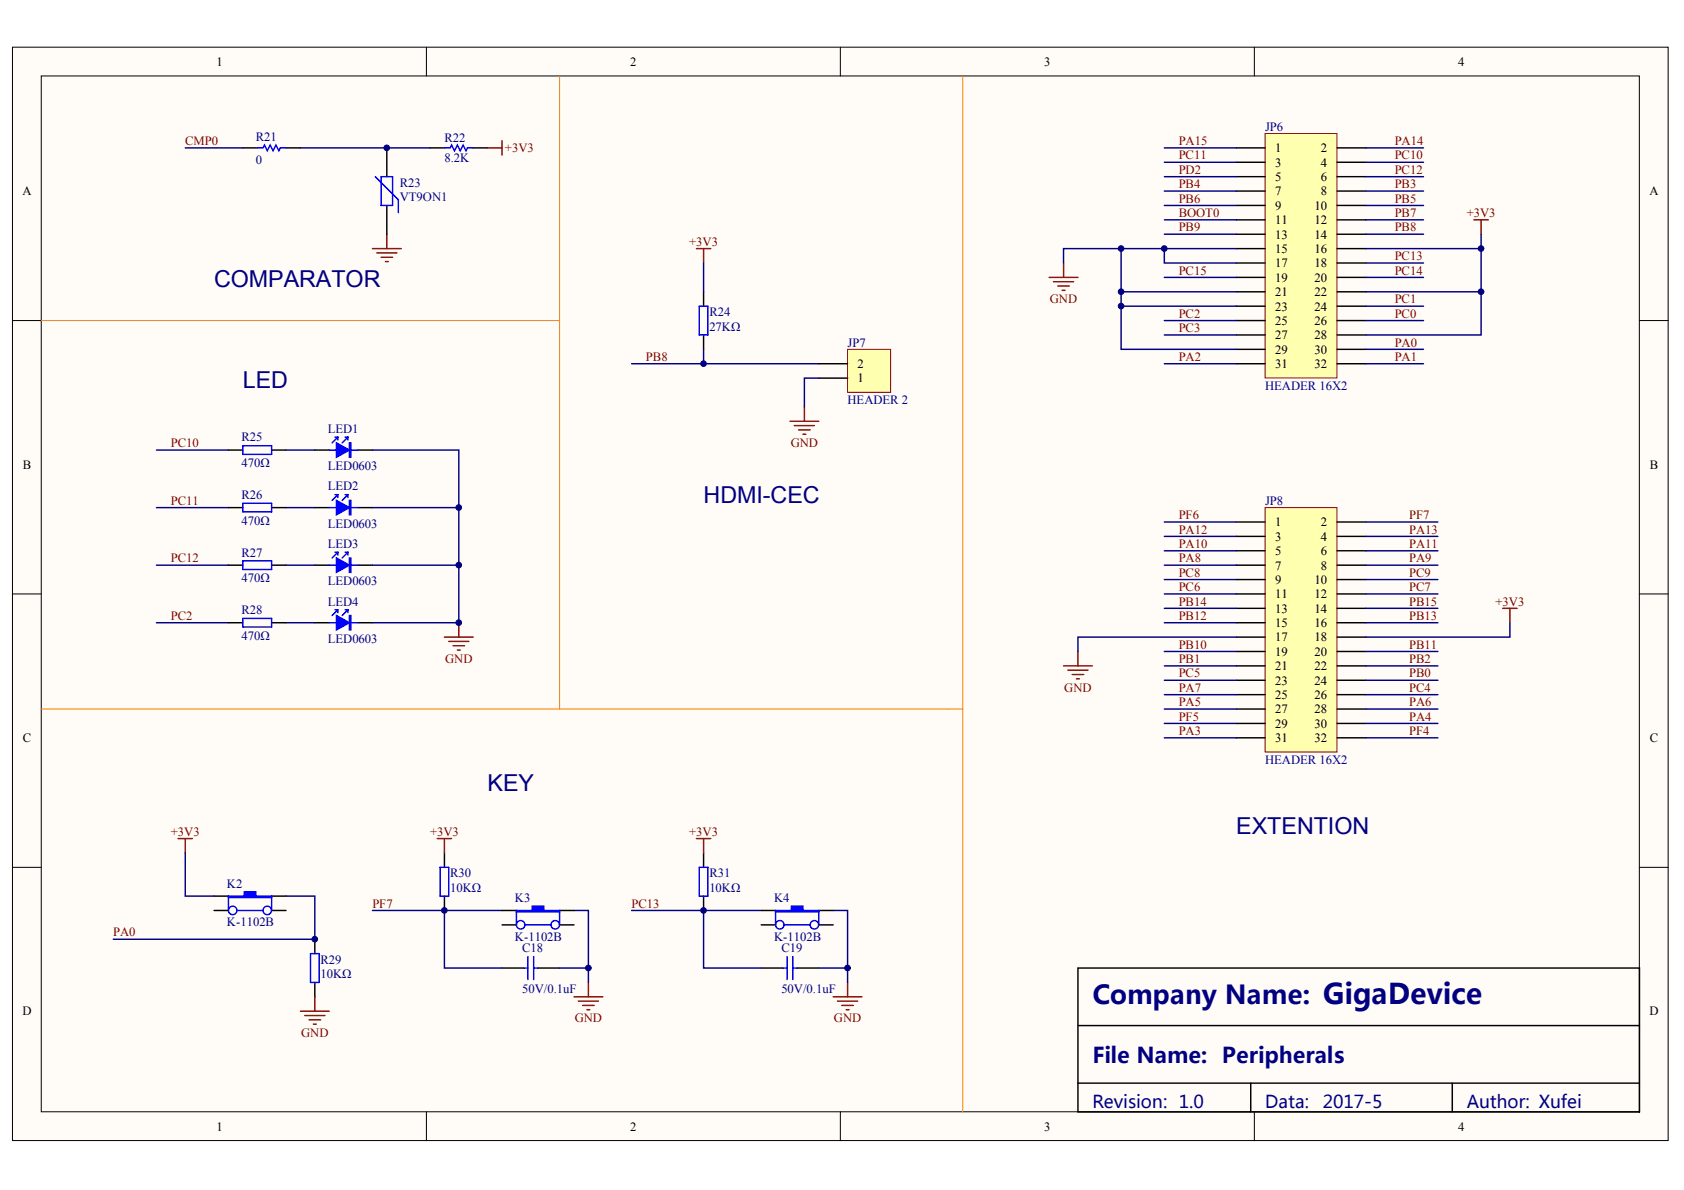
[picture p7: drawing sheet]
<svg xmlns="http://www.w3.org/2000/svg" width="297mm" height="210mm" viewBox="0 0 297 210" stroke-linecap="round" stroke-linejoin="round" font-family="sans-serif">
<defs><g id="words">
<text font-size="4.6" fill="#000080" x="192.7" y="177.1">Company Name: GigaDevice</text>
<g font-size="4.1" fill="#000080">
<text x="37.8" y="50.6">COMPARATOR</text>
<text x="42.8" y="68.4">LED</text>
<text x="124.1" y="88.7">HDMI-CEC</text>
<text x="86" y="139.5">KEY</text>
<text x="218.1" y="147.1">EXTENTION</text>
</g>
<text font-size="3.8" fill="#000080" x="192.7" y="187.5">File Name: Peripherals</text>
<g font-size="3.1" fill="#000080">
<text x="192.7" y="195.4">Revision: 1.0</text>
<text x="223.2" y="195.4">Data:</text>
<text x="233.3" y="195.4">2017-5</text>
<text x="258.7" y="195.4">Author: Xufei</text>
</g>
<g font-size="2.2">
<text x="38.2" y="11.6">1</text>
<text x="111.2" y="11.6">2</text>
<text x="184.2" y="11.6">3</text>
<text x="257.2" y="11.6">4</text>
<text x="224.9" y="26.9">1</text>
<text x="224.9" y="29.4">3</text>
<text x="233" y="26.9">2</text>
<text x="233" y="29.4">4</text>
<text x="4" y="34.4">A</text>
<text x="224.9" y="31.9">5</text>
<text x="224.9" y="34.5">7</text>
<text x="233" y="31.9">6</text>
<text x="233" y="34.5">8</text>
<text x="290.9" y="34.4">A</text>
<text x="224.9" y="37">9</text>
<text x="224.9" y="39.5">11</text>
<text x="231.8" y="37">10</text>
<text x="231.8" y="39.5">12</text>
<text x="224.9" y="42.1">13</text>
<text x="224.9" y="44.6">15</text>
<text x="224.9" y="47.2">17</text>
<text x="231.8" y="42.1">14</text>
<text x="231.8" y="44.6">16</text>
<text x="231.8" y="47.2">18</text>
<text x="224.9" y="49.7">19</text>
<text x="224.9" y="52.2">21</text>
<text x="231.8" y="49.7">20</text>
<text x="231.8" y="52.2">22</text>
<text x="224.9" y="54.8">23</text>
<text x="224.9" y="57.3">25</text>
<text x="224.9" y="59.9">27</text>
<text x="231.8" y="54.8">24</text>
<text x="231.8" y="57.3">26</text>
<text x="231.8" y="59.9">28</text>
<text x="151.3" y="64.9">2</text>
<text x="224.9" y="62.4">29</text>
<text x="224.9" y="64.9">31</text>
<text x="231.8" y="62.4">30</text>
<text x="231.8" y="64.9">32</text>
<text x="151.3" y="67.5">1</text>
<text x="4" y="82.6">B</text>
<text x="291" y="82.6">B</text>
<text x="224.9" y="92.8">1</text>
<text x="224.9" y="95.4">3</text>
<text x="233" y="92.8">2</text>
<text x="233" y="95.4">4</text>
<text x="224.9" y="97.9">5</text>
<text x="224.9" y="100.5">7</text>
<text x="233" y="97.9">6</text>
<text x="233" y="100.5">8</text>
<text x="224.9" y="103">9</text>
<text x="224.9" y="105.5">11</text>
<text x="231.8" y="103">10</text>
<text x="231.8" y="105.5">12</text>
<text x="224.9" y="108.1">13</text>
<text x="224.9" y="110.6">15</text>
<text x="224.9" y="113.2">17</text>
<text x="231.8" y="108.1">14</text>
<text x="231.8" y="110.6">16</text>
<text x="231.8" y="113.2">18</text>
<text x="224.9" y="115.7">19</text>
<text x="224.9" y="118.2">21</text>
<text x="231.8" y="115.7">20</text>
<text x="231.8" y="118.2">22</text>
<text x="224.9" y="120.8">23</text>
<text x="224.9" y="123.3">25</text>
<text x="224.9" y="125.8">27</text>
<text x="231.8" y="120.8">24</text>
<text x="231.8" y="123.3">26</text>
<text x="231.8" y="125.8">28</text>
<text x="4" y="130.9">C</text>
<text x="224.9" y="128.4">29</text>
<text x="224.9" y="130.9">31</text>
<text x="231.8" y="128.4">30</text>
<text x="231.8" y="130.9">32</text>
<text x="291" y="130.9">C</text>
<text x="4" y="179.1">D</text>
<text x="290.9" y="179.1">D</text>
<text x="38.2" y="199.4">1</text>
<text x="111.2" y="199.4">2</text>
<text x="184.2" y="199.4">3</text>
<text x="257.2" y="199.4">4</text>
</g>
<g font-size="2.2" fill="#000080">
<text x="223.2" y="23.1">JP6</text>
<text x="45.1" y="24.8">R21</text>
<text x="45.1" y="28.9">0</text>
<text x="78.4" y="25.1">R22</text>
<text x="78.4" y="28.6">8.2K</text>
<text x="70.5" y="33">R23</text>
<text x="70.5" y="35.5">VT9ON1</text>
<text x="125.1" y="55.8">R24</text>
<text x="125.1" y="58.3">27KΩ</text>
<text x="149.5" y="61.1">JP7</text>
<text x="149.5" y="71.3">HEADER 2</text>
<text x="223.2" y="68.7">HEADER 16X2</text>
<text x="42.6" y="77.9">R25</text>
<text x="57.8" y="76.4">LED1</text>
<text x="42.6" y="82.4">470Ω</text>
<text x="57.8" y="82.9">LED0603</text>
<text x="42.6" y="88">R26</text>
<text x="57.8" y="86.5">LED2</text>
<text x="223.2" y="89">JP8</text>
<text x="42.6" y="92.6">470Ω</text>
<text x="57.8" y="93.1">LED0603</text>
<text x="42.6" y="98.2">R27</text>
<text x="57.8" y="96.7">LED3</text>
<text x="42.6" y="102.7">470Ω</text>
<text x="57.8" y="103.3">LED0603</text>
<text x="57.8" y="106.8">LED4</text>
<text x="42.6" y="108.3">R28</text>
<text x="42.6" y="112.9">470Ω</text>
<text x="57.8" y="113.4">LED0603</text>
<text x="223.2" y="134.7">HEADER 16X2</text>
<text x="79.4" y="154.8">R30</text>
<text x="125.1" y="154.8">R31</text>
<text x="40" y="156.5">K2</text>
<text x="79.4" y="157.3">10KΩ</text>
<text x="90.8" y="159.1">K3</text>
<text x="125.1" y="157.3">10KΩ</text>
<text x="136.5" y="159.1">K4</text>
<text x="40" y="163.4">K-1102B</text>
<text x="90.8" y="165.9">K-1102B</text>
<text x="92.1" y="168">C18</text>
<text x="136.5" y="165.9">K-1102B</text>
<text x="137.8" y="168">C19</text>
<text x="56.5" y="170">R29</text>
<text x="56.5" y="172.5">10KΩ</text>
<text x="92.1" y="175.1">50V/0.1uF</text>
<text x="137.8" y="175.1">50V/0.1uF</text>
</g>
<g font-size="2.2" fill="#800000">
<text x="32.7" y="25.6">CMP0</text>
<text x="89.1" y="26.9">+3V3</text>
<text x="207.9" y="25.6">PA15</text>
<text x="207.9" y="28.1">PC11</text>
<text x="246" y="25.6">PA14</text>
<text x="246" y="28.1">PC10</text>
<text x="207.9" y="30.7">PD2</text>
<text x="207.9" y="33.2">PB4</text>
<text x="207.9" y="35.7">PB6</text>
<text x="246" y="30.7">PC12</text>
<text x="246" y="33.2">PB3</text>
<text x="246" y="35.7">PB5</text>
<text x="207.9" y="38.3">BOOT0</text>
<text x="207.9" y="40.8">PB9</text>
<text x="246" y="38.3">PB7</text>
<text x="246" y="40.8">PB8</text>
<text x="258.7" y="38.3">+3V3</text>
<text x="121.6" y="43.4">+3V3</text>
<text x="246" y="45.9">PC13</text>
<text x="185.2" y="53.5">GND</text>
<text x="207.9" y="48.4">PC15</text>
<text x="246" y="48.4">PC14</text>
<text x="246" y="53.5">PC1</text>
<text x="207.9" y="56">PC2</text>
<text x="207.9" y="58.6">PC3</text>
<text x="246" y="56">PC0</text>
<text x="113.9" y="63.7">PB8</text>
<text x="207.9" y="63.7">PA2</text>
<text x="246" y="61.1">PA0</text>
<text x="246" y="63.7">PA1</text>
<text x="30.1" y="78.9">PC10</text>
<text x="139.5" y="78.8">GND</text>
<text x="30.1" y="89">PC11</text>
<text x="207.9" y="91.6">PF6</text>
<text x="207.9" y="94.1">PA12</text>
<text x="248.6" y="91.6">PF7</text>
<text x="248.6" y="94.1">PA13</text>
<text x="30.1" y="99.2">PC12</text>
<text x="207.9" y="96.7">PA10</text>
<text x="207.9" y="99.2">PA8</text>
<text x="207.9" y="101.7">PC8</text>
<text x="248.6" y="96.7">PA11</text>
<text x="248.6" y="99.2">PA9</text>
<text x="248.6" y="101.7">PC9</text>
<text x="207.9" y="104.3">PC6</text>
<text x="207.9" y="106.8">PB14</text>
<text x="248.6" y="104.3">PC7</text>
<text x="248.6" y="106.8">PB15</text>
<text x="263.8" y="106.8">+3V3</text>
<text x="30.1" y="109.3">PC2</text>
<text x="207.9" y="109.3">PB12</text>
<text x="248.6" y="109.3">PB13</text>
<text x="78.5" y="116.9">GND</text>
<text x="207.9" y="114.4">PB10</text>
<text x="207.9" y="117">PB1</text>
<text x="207.9" y="119.5">PC5</text>
<text x="248.6" y="114.4">PB11</text>
<text x="248.6" y="117">PB2</text>
<text x="248.6" y="119.5">PB0</text>
<text x="187.7" y="122">GND</text>
<text x="207.9" y="122">PA7</text>
<text x="207.9" y="124.6">PA5</text>
<text x="248.6" y="122">PC4</text>
<text x="248.6" y="124.6">PA6</text>
<text x="207.9" y="127.1">PF5</text>
<text x="207.9" y="129.6">PA3</text>
<text x="248.6" y="127.1">PA4</text>
<text x="248.6" y="129.6">PF4</text>
<text x="30.1" y="147.4">+3V3</text>
<text x="75.8" y="147.4">+3V3</text>
<text x="121.6" y="147.4">+3V3</text>
<text x="65.7" y="160.1">PF7</text>
<text x="111.4" y="160.1">PC13</text>
<text x="20" y="165.2">PA0</text>
<text x="53.1" y="182.9">GND</text>
<text x="101.4" y="180.4">GND</text>
<text x="147.1" y="180.4">GND</text>
</g>
</g></defs>
<g fill="#fffcf8" stroke="#000" stroke-width=".18">
<path d="M2.2 8.3h292v192.9h-292z"/>
<path d="M7.3 13.4h281.9v182.7h-281.9z"/>
</g>
<path d="M75.2 8.3v5.1M148.2 8.3v5.1M221.2 8.3v5.1M2.2 56.5h5.1M289.2 56.5h5.1M2.2 104.8h5.1M289.2 104.8h5.1M2.2 153h5.1M289.2 153h5.1M75.2 196.1v5.1M148.2 196.1v5.1M221.2 196.1v5.1" fill="none" stroke="#000" stroke-width=".18"/>
<g fill="none" stroke="#000" stroke-width=".25">
<path d="M42.8 26.1h2.6M50.5 26.1h2.5M68.2 26.1v5.1M68.2 36.2v5.1M75.8 26.1h2.6M83.5 26.1h2.5M124.1 51.5v2.5M124.1 59.1v2.5M55.5 79.4h2.6M63.2 79.4h2.5M55.5 89.5h2.6M55.5 99.7h2.6"/>
<path d="M63.2 89.5h2.5M63.2 99.7h2.5M55.5 109.8h2.6M63.2 109.8h2.5M37.8 158.1h2.5M47.9 158.1h2.6M78.4 150.4v2.6M78.4 158.1v2.5M124.1 150.4v2.6M124.1 158.1v2.5M37.8 160.6h2.5M47.9 160.6h2.6"/>
<path d="M55.5 165.7v2.5M55.5 173.3v2.5M88.5 170.8h3.9M88.5 160.6h2.6M88.5 163.1h2.6M94.9 170.8h3.8M98.7 160.6h2.5M98.7 163.1h2.5M134.3 170.8h3.8M134.3 160.6h2.5M134.3 163.1h2.5M140.6 170.8h3.8"/>
<path d="M144.4 160.6h2.6M144.4 163.1h2.6M190.1 170.8h99.1v25.3h-99.1zM190.1 180.9h99.1M190.1 191.1h99.1M220.6 191.1v5M256.2 191.1v5"/>
</g>
<g fill="none" stroke="#00f" stroke-width=".25">
<path d="M45.4 26.1h1l.2-.5 .6 1 .5-1 .5 1 .5-1 .5 1 .2-.5h1.1M66.2 31.2l4.1 4v2.3M67.2 31.2h2v5h-2zM78.4 26.1h1l.3-.5 .5 1 .5-1 .5 1 .5-1 .5 1 .3-.5h1M123.3 54h1.6v5.1h-1.6zM58.1 79.4h1.2M59.1 77.1h.5M59.6 77.1l-1 1M59.6 77.1v.5M60.9 77.1h.5M61.4 77.1l-1 1M61.4 77.1v.5"/>
<path d="M61.9 79.4h1.3M58.1 89.5h1.2M58.1 99.7h1.2M59.1 87.3h.5M59.1 97.4h.5M59.6 87.3v.5M59.6 97.4v.5M59.6 87.3l-1 1M59.6 97.4l-1 1M60.9 87.3h.5M60.9 97.4h.5M61.4 87.3v.5"/>
<path d="M61.4 97.4v.5M61.4 87.3l-1 1M61.4 97.4l-1 1M61.9 89.5h1.3M61.9 99.7h1.3M58.1 109.8h1.2M59.1 107.6h.5M59.6 107.6v.5M59.6 107.6l-1 1M60.9 107.6h.5M61.4 107.6v.5M61.4 107.6l-1 1"/>
<path d="M61.9 109.8h1.3M40.3 158.1v2.5M47.9 158.1v2.5M77.6 153h1.6v5.1h-1.6zM123.3 153h1.6v5.1h-1.6zM41.8 160.6h4.6M54.8 168.2h1.5v5.1h-1.5zM91.1 160.6v2.5M92.4 170.8h.7M92.6 163.1h4.6M93.1 168.7v4.1M94.1 170.8h.8"/>
<path d="M94.1 168.7v4.1M98.7 160.6v2.5M136.8 160.6v2.5M138.1 170.8h.7M138.3 163.1h4.6M138.8 168.7v4.1M139.9 170.8h.7M139.9 168.7v4.1M144.4 160.6v2.5"/>
<circle cx="41" cy="160.6" r=".75"/>
<circle cx="47.1" cy="160.6" r=".75"/>
<circle cx="91.8" cy="163.1" r=".75"/>
<circle cx="97.9" cy="163.1" r=".75"/>
<circle cx="137.6" cy="163.1" r=".75"/>
<circle cx="143.6" cy="163.1" r=".75"/>
</g>
<g fill="none" stroke="#800000" stroke-width=".25">
<path d="M86 26.1h2.5M88.5 24.8v2.6M65.7 43.9h5.1M66.5 44.6h3.5M67.2 45.4h2M68 46.1h.5M68.2 41.3v2.6M122.8 43.9h2.6M124.1 43.9v2.5M78.4 112.4h5.1M79.2 113.1h3.5M79.9 113.9h2"/>
<path d="M80.7 114.7h.5M80.9 109.8v2.6M31.4 147.9h2.5M32.7 147.9v2.5M77.1 147.9h2.6M78.4 147.9v2.5M122.8 147.9h2.6M124.1 147.9v2.5M53 178.4h5.1M53.8 179.1h3.5M54.5 179.9h2M55.5 175.8v2.6"/>
<path d="M101.2 175.8h5.1M102 176.6h3.6M102.8 177.4h2M103.5 178.1h.5M103.8 173.3v2.5M147 175.8h5M147.7 176.6h3.6M148.5 177.4h2M149.2 178.1h.6M149.5 173.3v2.5M55.3 180.6h.5"/>
</g>
<g fill="none" stroke="#000080" stroke-width=".25">
<path d="M32.7 26.1h10.1M53 26.1h22.8M124.1 46.4v5.1M27.6 79.4h12.7M50.5 79.4h5M65.7 79.4h15.2v30.4h-15.2M111.4 64.2h33M124.1 61.6v2.6M27.6 89.5h12.7M27.6 99.7h12.7M50.5 89.5h5M50.5 99.7h5"/>
<path d="M65.7 89.5h15.2M65.7 99.7h15.2M27.6 109.8h12.7M50.5 109.8h5M65.7 160.6h22.8M78.4 160.6v10.2h10.1M98.7 170.8h5.1M101.2 160.6h2.6v12.7M111.4 160.6h22.9M124.1 160.6v10.2h10.2M144.4 170.8h5.1M147 160.6h2.5v12.7"/>
</g>
<path d="M98.7 13.4v43.1h-91.4M98.7 56.5v68.6h-91.4" fill="none" stroke="#fd8300" stroke-width=".18"/>
<g fill="#00f" stroke="#00f" stroke-width=".25">
<path d="M59.3 78.1l2.3 1.3-2.3 1.3z"/>
<path d="M59.3 88.3l2.3 1.2-2.3 1.3z"/>
<path d="M59.3 98.4l2.3 1.3-2.3 1.3z"/>
<path d="M59.3 108.6l2.3 1.2-2.3 1.3z"/>
<path d="M61.6 78.1h.3v2.6h-.3z" fill-rule="evenodd"/>
<path d="M61.6 88.3h.3v2.5h-.3z" fill-rule="evenodd"/>
<path d="M61.6 98.4h.3v2.6h-.3z" fill-rule="evenodd"/>
<path d="M61.6 108.6h.3v2.5h-.3z" fill-rule="evenodd"/>
<path d="M40.3 158.1h2.8v-.8h2v.8h2.8v.2h-7.6z" fill-rule="evenodd"/>
<path d="M91.1 160.6h2.8v-.8h2v.8h2.8v.3h-7.6z" fill-rule="evenodd"/>
<path d="M136.8 160.6h2.8v-.8h2v.8h2.8v.3h-7.6z" fill-rule="evenodd"/>
</g>
<path d="M149.5 61.6h7.6v7.6h-7.6z" fill="#ffffb0" stroke="#800000" stroke-width=".18"/>
<path d="M144.4 66.7h5.1M144.4 64.2h5.1" fill="none" stroke="#000" stroke-width=".25"/>
<path d="M139.3 74.3h5.1M140.1 75.1h3.6M140.9 75.8h2M141.6 76.6h.5M141.9 71.8v2.5" fill="none" stroke="#800000" stroke-width=".25"/>
<path d="M144.4 66.7h-2.5v5.1" fill="none" stroke="#000080" stroke-width=".25"/>
<path d="M169.8 13.4v111.7h-71.1" fill="none" stroke="#fd8300" stroke-width=".18"/>
<path d="M223.2 23.6h12.6v43.1h-12.6z" fill="#ffffb0" stroke="#800000" stroke-width=".18"/>
<g fill="none" stroke="#000" stroke-width=".25">
<path d="M218.1 26.1h5.1M218.1 28.6h5.1M218.1 31.2h5.1M218.1 33.7h5.1M218.1 36.2h5.1M218.1 38.8h5.1M235.9 26.1h5M235.9 28.6h5M235.9 31.2h5M235.9 33.7h5M235.9 36.2h5M235.9 38.8h5"/>
<path d="M218.1 41.3h5.1M218.1 43.9h5.1M218.1 46.4h5.1M218.1 48.9h5.1M218.1 51.5h5.1M218.1 54h5.1M218.1 56.5h5.1M218.1 59.1h5.1M235.9 41.3h5M235.9 43.9h5M235.9 46.4h5M235.9 48.9h5"/>
<path d="M235.9 51.5h5M235.9 54h5M235.9 56.5h5M235.9 59.1h5M218.1 61.6h5.1M218.1 64.2h5.1M235.9 61.6h5M235.9 64.2h5"/>
</g>
<path d="M223.2 89.5h12.6v43.2h-12.6z" fill="#ffffb0" stroke="#800000" stroke-width=".18"/>
<g fill="none" stroke="#000" stroke-width=".25">
<path d="M40.3 79.4h2.5M47.9 79.4h2.6M40.3 99.7h2.5M40.3 89.5h2.5M47.9 99.7h2.6M47.9 89.5h2.6M218.1 92.1h5.1M218.1 94.6h5.1M218.1 97.2h5.1M218.1 99.7h5.1M235.9 92.1h5M235.9 94.6h5"/>
<path d="M235.9 97.2h5M235.9 99.7h5M40.3 109.8h2.5M47.9 109.8h2.6M218.1 102.2h5.1M218.1 104.8h5.1M218.1 107.3h5.1M218.1 109.8h5.1M218.1 112.4h5.1M218.1 114.9h5.1M218.1 117.5h5.1M218.1 120h5.1"/>
<path d="M235.9 102.2h5M235.9 104.8h5M235.9 107.3h5M235.9 109.8h5M235.9 112.4h5M235.9 114.9h5M235.9 117.5h5M235.9 120h5M218.1 122.5h5.1M218.1 125.1h5.1M218.1 127.6h5.1M218.1 130.1h5.1"/>
<path d="M235.9 122.5h5M235.9 125.1h5M235.9 127.6h5M235.9 130.1h5"/>
</g>
<g fill="none" stroke="#000080" stroke-width=".25">
<path d="M205.4 28.6h12.7M205.4 36.2h12.7M205.4 38.8h12.7M205.4 33.7h12.7M205.4 26.1h12.7M205.4 31.2h12.7M240.9 28.6h10.2M240.9 36.2h10.2M240.9 38.8h10.2M240.9 33.7h10.2M240.9 26.1h10.2M240.9 31.2h10.2"/>
<path d="M197.8 43.9v7.6h20.3M197.8 51.5v2.5h20.3M197.8 54v7.6h20.3M205.4 43.9v2.5h12.7M205.4 48.9h12.7M205.4 56.5h12.7M205.4 59.1h12.7M205.4 41.3h12.7M218.1 43.9h-30.5v2.5M240.9 43.9h20.3v7.6h-20.3M240.9 48.9h10.2M240.9 56.5h10.2"/>
<path d="M240.9 54h10.2M240.9 46.4h10.2M240.9 41.3h10.2M261.2 51.5v7.6h-20.3M261.2 41.3v2.6M205.4 64.2h12.7M240.9 64.2h10.2M240.9 61.6h10.2M205.4 92.1h12.7M205.4 94.6h12.7M205.4 97.2h12.7M205.4 99.7h12.7"/>
<path d="M240.9 92.1h12.7M240.9 94.6h12.7M240.9 97.2h12.7M240.9 99.7h12.7M205.4 102.2h12.7M205.4 104.8h12.7M205.4 107.3h12.7M205.4 109.8h12.7M205.4 114.9h12.7M205.4 117.5h12.7M205.4 120h12.7M218.1 112.4h-28v2.5"/>
<path d="M240.9 102.2h12.7M240.9 104.8h12.7M240.9 107.3h12.7M240.9 109.8h12.7M240.9 114.9h12.7M240.9 117.5h12.7M240.9 120h12.7M266.3 109.8v2.6h-25.4M205.4 122.5h12.7M205.4 125.1h12.7M205.4 127.6h12.7M205.4 130.1h12.7"/>
<path d="M240.9 122.5h12.7M240.9 125.1h12.7M240.9 127.6h12.7M240.9 130.1h12.7M32.7 150.4v7.7h5.1M50.5 158.1h5v7.6h-35.5"/>
</g>
<g fill="none" stroke="#800000" stroke-width=".25">
<path d="M260 38.8h2.5M261.2 38.8v2.5M185.1 48.9h5M185.8 49.7h3.6M186.6 50.5h2M187.3 51.2h.6M187.6 46.4v2.5M187.6 117.5h5.1M188.4 118.2h3.5M189.1 119h2.1M189.9 119.7h.5M190.1 114.9v2.6"/>
<path d="M265.1 107.3h2.5M266.3 107.3v2.5"/>
</g>
<path d="M169.8 125.1v71" fill="none" stroke="#fd8300" stroke-width=".18"/>
<path d="M42.8 78.6h5.1v1.5h-5.1zM42.8 88.8h5.1v1.5h-5.1zM42.8 98.9h5.1v1.6h-5.1zM42.8 109.1h5.1v1.5h-5.1z" fill="none" stroke="#00f" stroke-width=".25"/>
<g fill="#000080" stroke="#000080" stroke-width=".18">
<circle cx="55.5" cy="165.7" r=".5"/>
<circle cx="68.2" cy="26.1" r=".5"/>
<circle cx="78.4" cy="160.6" r=".5"/>
<circle cx="80.9" cy="109.8" r=".5"/>
<circle cx="80.9" cy="99.7" r=".5"/>
<circle cx="80.9" cy="89.5" r=".5"/>
<circle cx="103.8" cy="170.7" r=".5"/>
<circle cx="124.1" cy="160.6" r=".5"/>
<circle cx="124.1" cy="64.1" r=".5"/>
<circle cx="149.5" cy="170.7" r=".5"/>
<circle cx="197.7" cy="54" r=".5"/>
<circle cx="197.7" cy="51.5" r=".5"/>
<circle cx="197.7" cy="43.8" r=".5"/>
<circle cx="205.4" cy="43.8" r=".5"/>
<circle cx="261.2" cy="51.5" r=".5"/>
<circle cx="261.2" cy="43.8" r=".5"/>
</g>
<use href="#words"/>
</svg>
